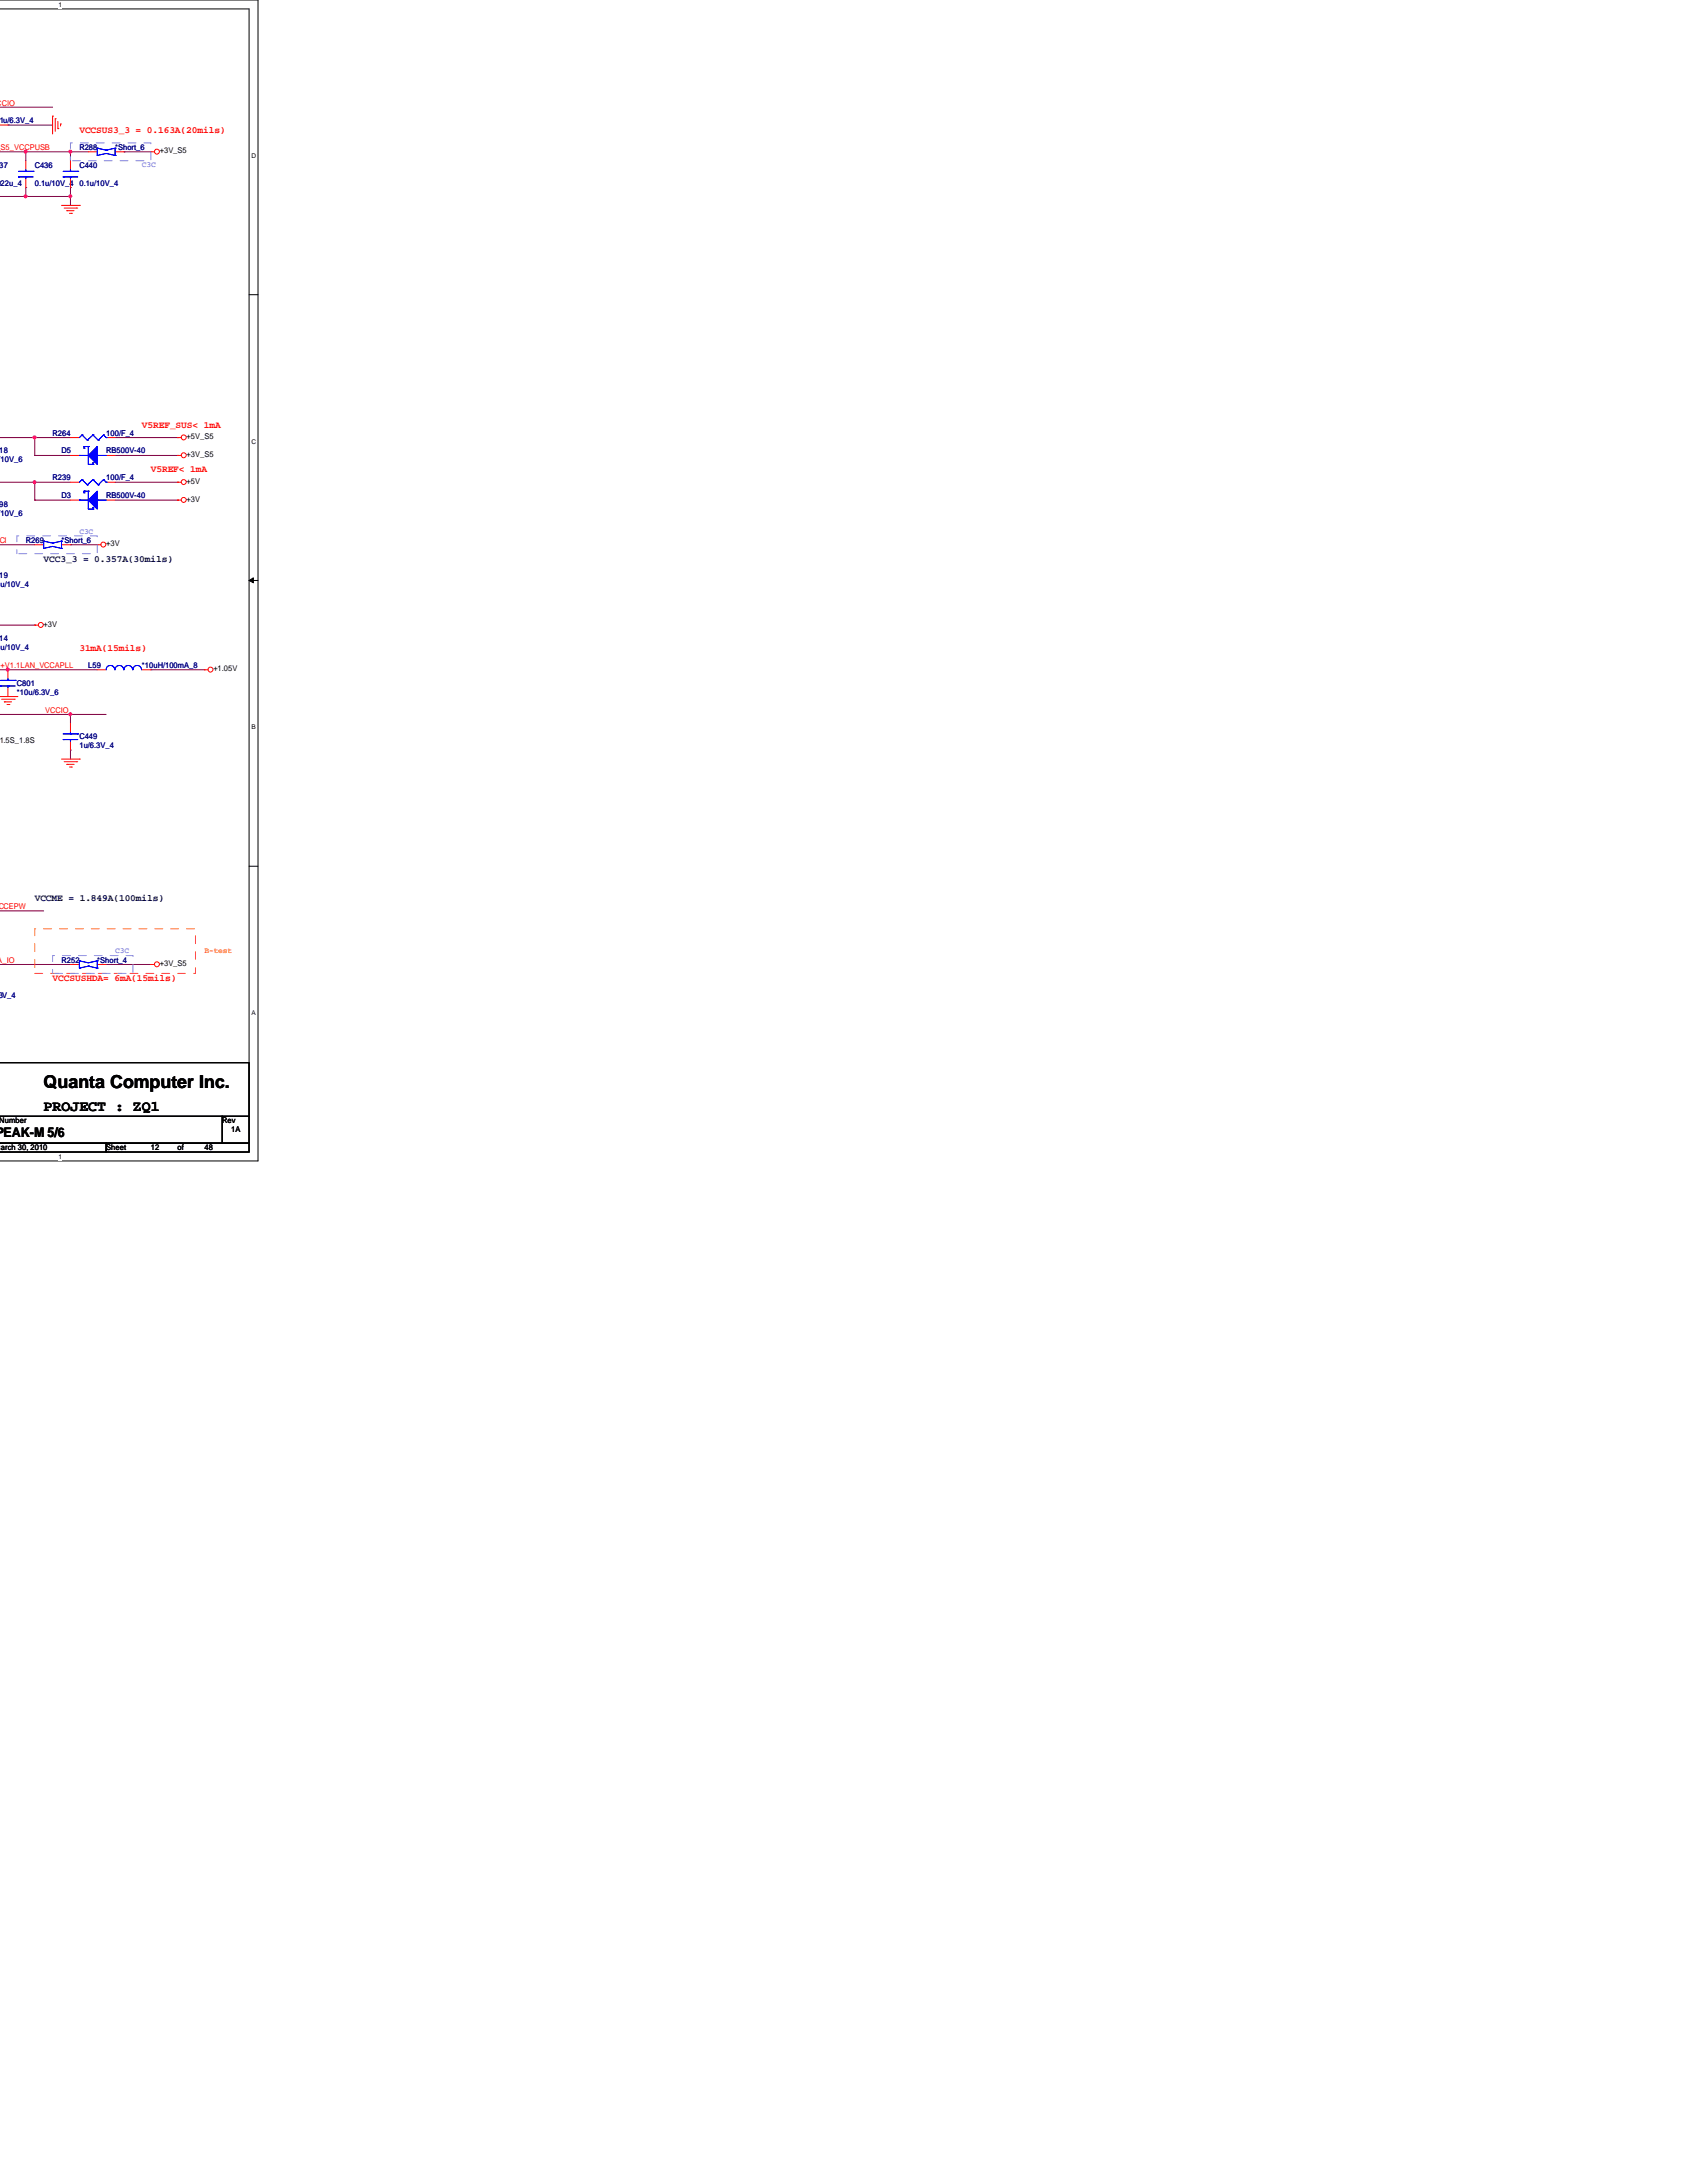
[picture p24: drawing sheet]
<svg xmlns="http://www.w3.org/2000/svg" width="216mm" height="279mm" viewBox="0 0 216 279" stroke-linecap="round" stroke-linejoin="round" font-family="sans-serif">
<defs><g id="words">
<text font-size="2.3" x="5.6" y="139.3">Quanta Computer Inc.</text>
<text font-size="1.9" x="5.6" y="142.2">PROJECT : ZQ1</text>
<text font-size="1.7" x="-.6" y="145.6">PEAK-M 5/6</text>
<g font-size="1.2" fill="#f00">
<text x="10.2" y="17">VCCSUS3_3 = 0.163A(20mils)</text>
<text x="18.2" y="54.7">V5REF_SUS&lt; 1mA</text>
<text x="19.3" y="60.5">V5REF&lt; 1mA</text>
<text x="10.2" y="83.3">31mA(15mils)</text>
<text x="6.7" y="125.6">VCCSUSHDA= 6mA(15mils)</text>
</g>
<g font-size="1.2" fill="#000040">
<text x="5.6" y="71.9">VCC3_3 = 0.357A(30mils)</text>
<text x="4.4" y="115.3">VCCME = 1.849A(100mils)</text>
</g>
<g font-size="1" fill="#f00">
<text x="-.4" y="13.5">CCIO</text>
<text x="-.5" y="19.2">_S5_VCCPUSB</text>
<text x="-.7" y="69.5">PCI</text>
<text x=".1" y="85.5">+V1.1LAN_VCCAPLL</text>
<text x="5.8" y="91.2">VCCIO</text>
<text x="-.8" y="116.4">VCCEPW</text>
<text x="-1" y="123.2">DA_IO</text>
</g>
<g font-size="1" fill="#000080">
<text x="-.1" y="15.7">1u/6.3V_4</text>
<text x="-.7" y="23.7">.022u_4</text>
<text x="-.6" y="21.5">437</text>
<text x="4.4" y="21.5">C436</text>
<text x="4.4" y="23.7">0.1u/10V_4</text>
<text x="10.2" y="19.2">R288</text>
<text x="10.2" y="21.5">C440</text>
<text x="10.2" y="23.7">0.1u/10V_4</text>
<text x="14.7" y="19.2">*Short_6</text>
<text x="-.7" y="59.2">u/10V_6</text>
<text x="-.6" y="58">418</text>
<text x="6.7" y="55.8">R264</text>
<text x="7.9" y="58">D5</text>
<text x="13.6" y="58">RB500V-40</text>
<text x="13.6" y="55.8">100/F_4</text>
<text x="-.6" y="64.9">398</text>
<text x="6.7" y="61.5">R239</text>
<text x="7.9" y="63.8">D3</text>
<text x="13.6" y="63.8">RB500V-40</text>
<text x="13.6" y="61.5">100/F_4</text>
<text x="-.7" y="66">u/10V_6</text>
<text x="3.3" y="69.5">R269</text>
<text x="7.9" y="69.5">*Short_6</text>
<text x="-.7" y="75.2">.1u/10V_4</text>
<text x="-.6" y="74">419</text>
<text x="-.7" y="83.2">.1u/10V_4</text>
<text x="-.6" y="82">414</text>
<text x="2.2" y="87.8">C801</text>
<text x="2.2" y="88.9">*10u/6.3V_6</text>
<text x="11.3" y="85.5">L59</text>
<text x="18.2" y="85.5">*10uH/100mA_8</text>
<text x="10.2" y="94.6">C449</text>
<text x="10.2" y="95.8">1u/6.3V_4</text>
<text x="7.9" y="123.2">R252</text>
<text x="12.4" y="123.2">*Short_4</text>
<text x="-.5" y="127.8">.3V_4</text>
</g>
<g font-size="1" fill="#8080ff">
<text x="18.2" y="21.4">C3C</text>
<text x="10.2" y="68.3">C3C</text>
<text x="14.7" y="122">C3C</text>
</g>
<g font-size="1">
<text x="20.4" y="19.6">+3V_S5</text>
<text x="23.9" y="56.2">+5V_S5</text>
<text x="23.9" y="58.5">+3V_S5</text>
<text x="23.9" y="61.9">+5V</text>
<text x="23.9" y="64.2">+3V</text>
<text x="13.6" y="69.9">+3V</text>
<text x="5.6" y="80.2">+3V</text>
<text x="27.3" y="85.9">+1.05V</text>
<text x="-.7" y="95.1">V1.5S_1.8S</text>
<text x="20.4" y="123.7">+3V_S5</text>
<text x="-.6" y="143.8">t Number</text>
<text x="28.4" y="143.8">Rev</text>
<text x="-.7" y="147.2">March 30, 2010</text>
<text x="13.6" y="147.2">Sheet</text>
<text x="19.3" y="147.2">12</text>
<text x="22.7" y="147.2">of</text>
<text x="26.2" y="147.2">48</text>
<text x="29.6" y="144.9">1A</text>
</g>
<text font-size="1" fill="#ff8000" x="26.2" y="122">B-test</text>
<g font-size=".8">
<text x="7.5" y=".9">1</text>
<text x="32.2" y="20.2">D</text>
<text x="32.2" y="56.8">C</text>
<text x="32.2" y="93.3">B</text>
<text x="32.2" y="129.9">A</text>
<text x="7.5" y="148.3">1</text>
</g>
</g></defs>
<path d="M-.1 0h33.1v148.6h-33M-.1 1.1h32v146.3h-32" fill="none" stroke="#000" stroke-width=".13"/>
<g fill="#fff">
<path d="M7.5 .1h.5v1h-.5z"/>
<path d="M7.5 147.6h.5v.9h-.5z"/>
<path d="M32.2 19.4h.6v1h-.6z"/>
<path d="M32.2 56h.6v.9h-.6z"/>
</g>
<path d="M31.9 37.7h1.1" fill="none" stroke="#000" stroke-width=".13"/>
<path d="M32.2 92.6h.5v.9h-.5z" fill="#fff"/>
<path d="M31.9 74.3l.5-.3v.6zM31.9 74.3h1.1" fill="none" stroke="#000" stroke-width=".13"/>
<path d="M31.9 74.3l.5-.3v.6z" fill="#000"/>
<path d="M32.2 129.2h.5v.9h-.5z" fill="#fff"/>
<path d="M31.9 110.9h1.1" fill="none" stroke="#000" stroke-width=".13"/>
<path d="M9 19.4h.1M9 19.4h2.3M0 56h4.4M4.4 58.3h.1M4.4 56h.1M4.4 58.3h4.6M4.4 56v2.3" fill="none" stroke="#800040" stroke-width=".13"/>
<path d="M8.9 19.3h.2v.2l-.1 .1-.1-.1z" fill-rule="evenodd" fill="#f0f"/>
<path d="M8.9 19.3h.2v.2l-.1 .1-.1-.1z" fill="none" stroke="#f0f" stroke-width=".13"/>
<path d="M9 25.1h.1M9 25.1v1.2M1 85.7h.1M1 85.7h11.4M19.3 85.7h.1M19.3 85.7h6.9" fill="none" stroke="#800040" stroke-width=".13"/>
<path d="M.9 85.6h.2v.2l-.1 .1-.1-.1z" fill-rule="evenodd" fill="#f0f"/>
<path d="M.9 85.6h.2v.2l-.1 .1-.1-.1z" fill="none" stroke="#f0f" stroke-width=".13"/>
<path d="M4.4 61.7h.1M4.4 61.7v2.3M-.1 85.7h1.1M0 116.6h5.6" fill="none" stroke="#800040" stroke-width=".13"/>
<path d="M4.3 61.6h.3v.2l-.2 .1-.1-.1z" fill-rule="evenodd" fill="#f0f"/>
<path d="M4.3 61.6h.3v.2l-.2 .1-.1-.1z" fill="none" stroke="#f0f" stroke-width=".13"/>
<path d="M-.1 25.1h3.4M9 24h.1M9 24v1.1M4.4 56h.1M4.4 56h4.6M0 61.7h4.4M4.4 64h.1M4.4 64h4.6" fill="none" stroke="#800040" stroke-width=".13"/>
<path d="M4.3 55.8h.3v.3l-.2 .1-.1-.1z" fill-rule="evenodd" fill="#f0f"/>
<path d="M4.3 55.8h.3v.3l-.2 .1-.1-.1z" fill="none" stroke="#f0f" stroke-width=".13"/>
<g fill="none" stroke="#800040" stroke-width=".13">
<path d="M-.1 19.4h3.4M3.3 19.4h.1M3.3 19.4v1.2M3.3 24h.1M3.3 25.1h.1M3.3 24v1.1M3.3 25.1h5.7M14.7 56h8M22.7 56h.1M4.4 61.7h.1M4.4 61.7h4.6M14.7 61.7h8"/>
<path d="M22.7 61.7h.1M9 91.4h.1M9 91.4v1.2"/>
</g>
<path d="M8.9 25h.2v.2l-.1 .1-.1-.1z" fill-rule="evenodd" fill="#f0f"/>
<path d="M8.9 25h.2v.2l-.1 .1-.1-.1z" fill="none" stroke="#f0f" stroke-width=".13"/>
<path d="M3.1 25h.3v.2l-.1 .1-.2-.1z" fill-rule="evenodd" fill="#f0f"/>
<path d="M3.1 25h.3v.2l-.1 .1-.2-.1z" fill="none" stroke="#f0f" stroke-width=".13"/>
<path d="M3.3 19.4h.1M3.3 19.4h5.7M9 19.4h.1M9 19.4v1.2" fill="none" stroke="#800040" stroke-width=".13"/>
<path d="M3.1 19.3h.3v.2l-.1 .1-.2-.1z" fill-rule="evenodd" fill="#f0f"/>
<path d="M3.1 19.3h.3v.2l-.1 .1-.2-.1z" fill="none" stroke="#f0f" stroke-width=".13"/>
<path d="M14.7 58.3h8M22.7 58.3h.1M-.1 91.4h9.1M9 96h.1M9 96v1.2" fill="none" stroke="#800040" stroke-width=".13"/>
<path d="M8.9 91.3h.2v.2l-.1 .1-.1-.1z" fill-rule="evenodd" fill="#f0f"/>
<path d="M8.9 91.3h.2v.2l-.1 .1-.1-.1z" fill="none" stroke="#f0f" stroke-width=".13"/>
<g fill="none" stroke="#800040" stroke-width=".13">
<path d="M0 13.7h6.7M1 16h.1M1 16h5.7M15.9 19.4h.1M15.9 19.4h3.4M0 69.7h4.4M9 69.7h.1M9 69.7h3.4M14.7 64h8M22.7 64h.1M0 80h4.4M4.4 80h.1"/>
<path d="M9 91.4h.1M9 91.4h4.6M-.1 123.4h9.1M13.6 123.4h.1M13.6 123.4h5.7"/>
</g>
<g fill="none" stroke="#f00" stroke-width=".13">
<path d="M6.7 14.9h.1M6.7 14.9v2.2M7.1 15.2h.1M7.1 15.2v1.6M7.4 16.5h.1M7.4 15.5v1M7.7 15.9h.1M7.7 15.9v.2M19.3 19.4h.1M19.3 19.4h.5M7.9 26.3h2.3M8.2 26.6h1.6"/>
<path d="M8.6 27h.1M8.6 27h.9M8.9 27.3h.2M9.1 27.3h.1M9.8 26.6h.1M10.2 26.3h.1M9 58.3h1.2M13.6 58.3h1.1M22.7 56h.1M22.7 58.3h.1M22.7 56h.5M22.7 58.3h.5"/>
<path d="M12.4 69.7h.1M12.4 69.7h.5M22.7 61.7h.1M22.7 64h.1M22.7 61.7h.5M22.7 64h.5M-.1 89.2h2.3M.2 89.5h1.6M.6 89.8h.1M.6 89.8h.9M.9 90.2h.2M1.1 90.2h.1"/>
<path d="M1.8 89.5h.1M2.2 89.2h.1M4.4 80h.1M4.4 80h.5M7.9 97.2h2.3M8.2 97.5h1.6M8.6 97.8h.1M8.6 97.8h.9M8.9 98.2h.2M9 92.6v1.1M9 94.9v1.1M9.1 98.2h.1"/>
<path d="M9.8 97.5h.1M10.2 97.2h.1M26.2 85.7h.1M26.2 85.7h.4M9 123.4h1.2M12.4 123.4h1.2M19.3 123.4h.1M19.3 123.4h.5"/>
<circle cx="20.1" cy="19.4" r=".32"/>
<circle cx="23.5" cy="58.3" r=".32"/>
<circle cx="23.5" cy="56" r=".32"/>
<circle cx="5.2" cy="80" r=".32"/>
<circle cx="13.2" cy="69.7" r=".32"/>
<circle cx="23.5" cy="64" r=".32"/>
<circle cx="23.5" cy="61.7" r=".32"/>
<circle cx="26.9" cy="85.7" r=".32"/>
<circle cx="20.1" cy="123.4" r=".32"/>
</g>
<path d="M-.1 136h32v6.9h-32h28.5v3.4h-28.5h13.7v1.1h-13.7M13.6 146.3h18.3v1.1h-18.3zM28.4 142.9h3.5v3.4h-3.5z" fill="none" stroke="#000" stroke-width=".13"/>
<path d="M4.4 118.9h20.6v5.7h-20.6z" fill="none" stroke="#ff8000" stroke-width=".13" stroke-dasharray="1 1 1 1 1 1 1 1"/>
<path d="M9 18.3h10.3v2.3h-10.3zM2.2 68.6h10.2v2.3h-10.2zM6.7 122.3h10.3v2.3h-10.3z" fill="none" stroke="#8080ff" stroke-width=".13" stroke-dasharray="1 1 1 1 1 1 1 1" stroke-dashoffset="10659.6"/>
<g fill="none" stroke="#00f" stroke-width=".13">
<path d="M8.1 94.7h.1M8.1 94.7h1.8M8.1 93.9h1.8M9 93.9h.1M9 94.7h.1M9 93.7v.2M9 94.7v.2M9.9 93.9h.1M10.2 123h.1M10.2 123.9h.1M10.2 123l1.1 .2 1.1-.2M10.2 123v.9"/>
<path d="M11.3 123.7h.1M11.3 123.7l1.1 .2M11.3 123.7l-1.1 .2M12.4 123h.1M12.4 123.9h.1M12.4 123v.9"/>
</g>
<path d="M12.4 57.2v2.2l-1.1-1.1z" fill="#00f"/>
<g fill="none" stroke="#00f" stroke-width=".13">
<path d="M10.2 58.3h.1M10.2 58.3h1.1M10.8 57.2h.1M10.8 57.4h.1M10.8 57.2h.5M10.8 57.2v.2M11.3 57.2h.1M11.3 57.2v2.2h.6M11.9 59.4h.1M11.9 59.2h.1M11.9 59.2v.2M12.4 57.2v2.2l-1.1-1.1z"/>
<path d="M12.4 58.3h.1M12.4 58.3h1.2"/>
</g>
<path d="M12.4 57.2v2.2l-1.1-1.1z" fill="#00f"/>
<g fill="none" stroke="#00f" stroke-width=".13">
<path d="M10.2 58.3h.1M10.2 58.3h1.1M10.5 55.7h.1M10.5 55.7l-.3 .3M10.5 55.7l.7 .6M10.8 57.2h.1M10.8 57.4h.1M10.8 57.2h.5M10.8 57.2v.2M11.2 56.3h.1M11.3 57.2h.1M11.3 57.2v2.2h.6"/>
<path d="M11.9 59.4h.1M11.9 59.2h.1M11.9 55.7h.1M11.9 59.2v.2M11.9 55.7l-.7 .6M11.9 55.7l.7 .6M12.4 57.2v2.2l-1.1-1.1zM12.4 58.3h.1M12.4 58.3h1.2M12.6 56.3h.1M13.3 55.7h.1M13.3 55.7l-.7 .6"/>
<path d="M13.3 55.7l.3 .3M13.6 56h.1M5.6 70.2h.1M5.6 69.3h.1M5.6 70.2l1.1-.3 1.2 .3M5.6 69.3l1.1 .2M5.6 69.3v.9M6.7 69.5h.1M7.9 70.2h.1M7.9 69.3h.1M7.9 69.3l-1.2 .2M7.9 69.3v.9"/>
<path d="M13.6 85.7a.55 .55 0 0 1 .5-.5 .55 .55 0 0 1 .6 .5M14.7 85.7a.55 .55 0 0 1 .6-.5 .55 .55 0 0 1 .5 .5M15.9 85.7a.55 .55 0 0 1 .5-.5 .55 .55 0 0 1 .6 .5M17 85.7a.55 .55 0 0 1 .6-.5 .55 .55 0 0 1 .5 .5"/>
</g>
<path d="M9 56h1.2M13.6 56h1.1M4.4 69.7h1.2M7.9 69.7h1.1M9 64h1.2M13.6 64h1.1M12.4 85.7h1.2M18.2 85.7h1.1" fill="none" stroke="#f00" stroke-width=".13"/>
<path d="M12.4 62.9v2.3l-1.1-1.2z" fill="#00f"/>
<g fill="none" stroke="#00f" stroke-width=".13">
<path d="M10.2 64h.1M10.2 64h1.1M10.8 62.9h.1M10.8 63.1h.1M10.8 62.9h.5M10.8 62.9v.2M11.3 62.9h.1M11.3 62.9v2.3h.6M11.9 65.2h.1M11.9 64.9h.1M11.9 64.9v.3M12.4 62.9v2.3l-1.1-1.2z"/>
<path d="M12.4 64h.1M12.4 64h1.2"/>
</g>
<path d="M12.4 62.9v2.3l-1.1-1.2z" fill="#00f"/>
<g fill="none" stroke="#00f" stroke-width=".13">
<path d="M12.4 19.9h.1M12.4 19h.1M12.4 19.9l1.2-.3 1.1 .3M12.4 19l1.2 .2M12.4 19v.9M13.6 19.2h.1M14.7 19.9h.1M14.7 19h.1M14.7 19l-1.1 .2M14.7 19v.9M2.4 22.6h.1M2.4 22.6h1.8"/>
<path d="M2.4 21.9h1.8M3.3 21.9h.1M3.3 22.6h.1M3.3 21.7v.2M3.3 22.6v.3M4.2 21.9h.1M8.1 22.6h.1M8.1 22.6h1.8M8.1 21.9h1.8M9 21.9h.1M9 22.6h.1M9 21.7v.2"/>
<path d="M9 22.6v.3M9.9 21.9h.1M10.2 64h.1M10.2 64h1.1M10.5 61.4h.1M10.5 61.4l-.3 .3M10.5 61.4l.7 .7M10.8 62.9h.1M10.8 63.1h.1M10.8 62.9h.5M10.8 62.9v.2M11.2 62.1h.1"/>
<path d="M11.3 62.9h.1M11.3 62.9v2.3h.6M11.9 65.2h.1M11.9 64.9h.1M11.9 61.4h.1M11.9 64.9v.3M11.9 61.4l-.7 .7M11.9 61.4l.7 .7M12.4 62.9v2.3l-1.1-1.2zM12.4 64h.1M12.4 64h1.2M12.6 62.1h.1"/>
<path d="M13.3 61.4h.1M13.3 61.4l-.7 .7M13.3 61.4l.3 .3M13.6 61.7h.1M.1 87.8h.1M.1 87.8h1.8M.1 87.1h1.8M1 87.1h.1M1 87.8h.1M1 86.9v.2M1 87.8v.2M1.9 87.1h.1"/>
</g>
<path d="M-.1 16h1.1M11.3 19.4h1.1M14.7 19.4h1.2M3.3 20.6v1.1M3.3 22.9v1.1M9 20.6v1.1M9 22.9v1.1M9 61.7h1.2M13.6 61.7h1.1M1 85.7v1.2M1 88v1.2" fill="none" stroke="#f00" stroke-width=".13"/>
<path d="M8.9 19.3h.2v.2l-.1 .1-.1-.1z" fill-rule="evenodd" fill="#f0f"/>
<path d="M8.9 19.3h.2v.2l-.1 .1-.1-.1z" fill="none" stroke="#f0f" stroke-width=".13"/>
<path d="M.9 85.6h.2v.2l-.1 .1-.1-.1z" fill-rule="evenodd" fill="#f0f"/>
<path d="M.9 85.6h.2v.2l-.1 .1-.1-.1z" fill="none" stroke="#f0f" stroke-width=".13"/>
<path d="M4.3 61.6h.3v.2l-.2 .1-.1-.1z" fill-rule="evenodd" fill="#f0f"/>
<path d="M4.3 61.6h.3v.2l-.2 .1-.1-.1z" fill="none" stroke="#f0f" stroke-width=".13"/>
<path d="M4.3 55.8h.3v.3l-.2 .1-.1-.1z" fill-rule="evenodd" fill="#f0f"/>
<path d="M4.3 55.8h.3v.3l-.2 .1-.1-.1z" fill="none" stroke="#f0f" stroke-width=".13"/>
<path d="M8.9 25h.2v.2l-.1 .1-.1-.1z" fill-rule="evenodd" fill="#f0f"/>
<path d="M8.9 25h.2v.2l-.1 .1-.1-.1z" fill="none" stroke="#f0f" stroke-width=".13"/>
<path d="M3.1 25h.3v.2l-.1 .1-.2-.1z" fill-rule="evenodd" fill="#f0f"/>
<path d="M3.1 25h.3v.2l-.1 .1-.2-.1z" fill="none" stroke="#f0f" stroke-width=".13"/>
<path d="M3.1 19.3h.3v.2l-.1 .1-.2-.1z" fill-rule="evenodd" fill="#f0f"/>
<path d="M3.1 19.3h.3v.2l-.1 .1-.2-.1z" fill="none" stroke="#f0f" stroke-width=".13"/>
<path d="M8.9 91.3h.2v.2l-.1 .1-.1-.1z" fill-rule="evenodd" fill="#f0f"/>
<path d="M8.9 91.3h.2v.2l-.1 .1-.1-.1z" fill="none" stroke="#f0f" stroke-width=".13"/>
<use href="#words"/>
</svg>
